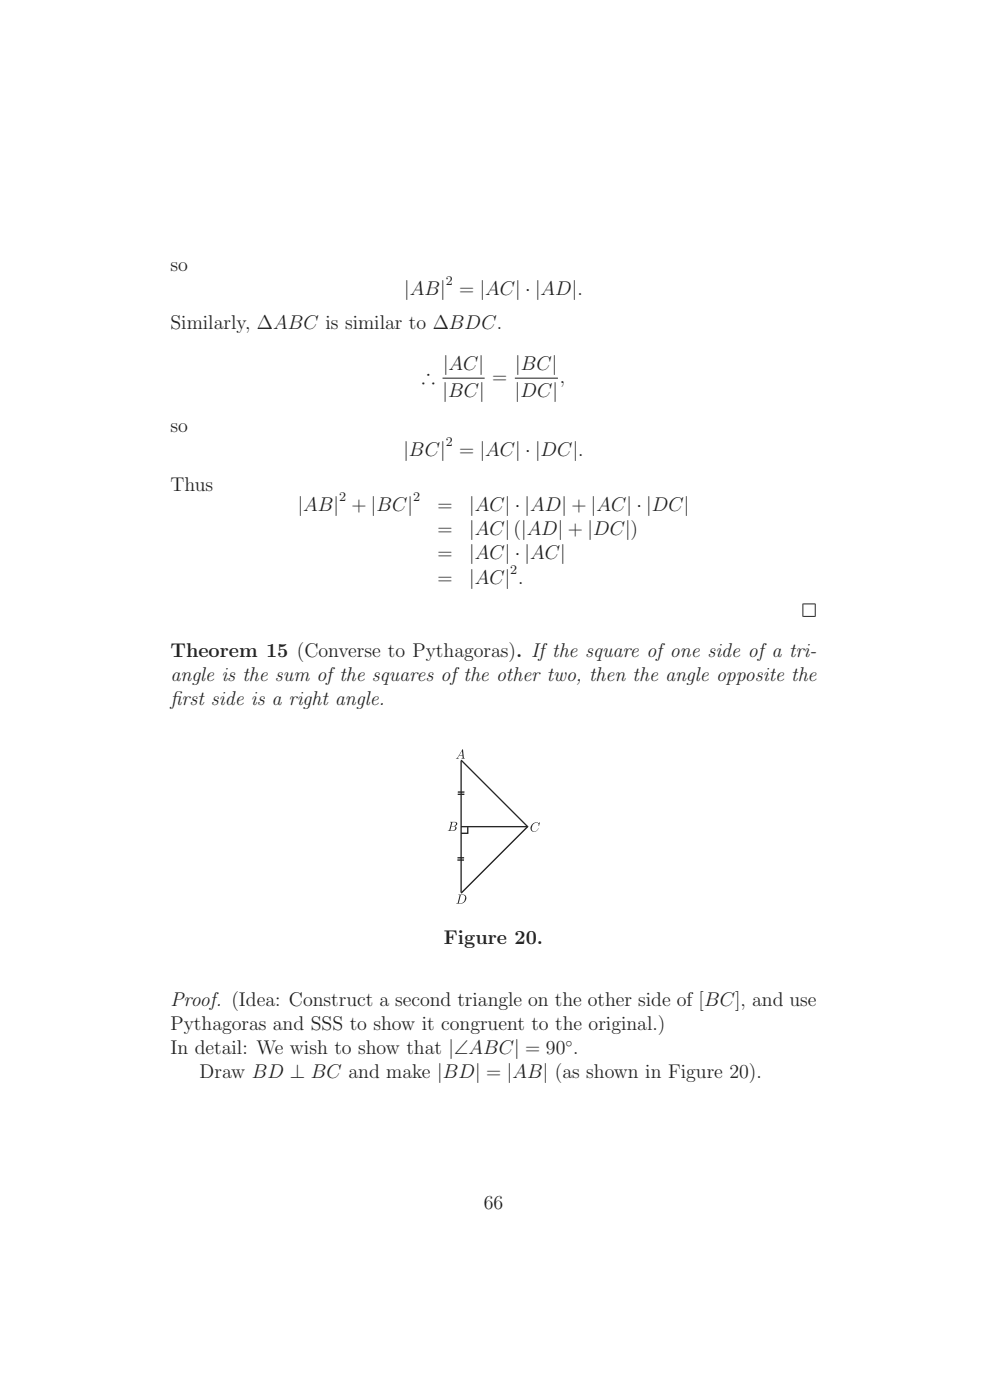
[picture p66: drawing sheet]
<svg xmlns="http://www.w3.org/2000/svg" width="210mm" height="297mm" viewBox="0 0 210 297" stroke-linecap="round" stroke-linejoin="round" font-family="sans-serif">
<defs><g id="words">
<g font-size="4.2" fill="#231f20">
<text x="36.2" y="57.4">so</text>
<text x="85.8" y="62.5">|AB| = |AC| · |AD|.</text>
<text x="36.2" y="69.9">Similarly, ∆ABC is similar to ∆BDC.</text>
<text x="89.5" y="81.3">∴</text>
<text x="94" y="78.4">|AC|</text>
<text x="104.4" y="81.3">=</text>
<text x="109.3" y="78.4">|BC|</text>
<text x="118.8" y="81.3">,</text>
<text x="93.9" y="84.2">|BC|</text>
<text x="109.2" y="84.2">|DC|</text>
<text x="36.2" y="91.6">so</text>
<text x="85.6" y="96.7">|BC| = |AC| · |DC|.</text>
<text x="36.2" y="104.1">Thus</text>
<text x="63.1" y="108.3">|AB| + |BC|</text>
<text x="92.8" y="113.4">=</text>
<text x="92.8" y="108.3">=</text>
<text x="99.5" y="113.4">|AC|(|AD| + |DC|)</text>
<text x="99.5" y="108.3">|AC| · |AD| + |AC| · |DC|</text>
<text x="92.8" y="118.5">=</text>
<text x="99.5" y="118.5">|AC| · |AC|</text>
<text x="92.8" y="123.9">=</text>
<text x="99.5" y="123.9">|AC| .</text>
<text x="36.2" y="139.4">Theorem 15 (Converse to Pythagoras). If the square of one side of a tri-</text>
<text x="36.2" y="144.5">angle is the sum of the squares of the other two, then the angle opposite the</text>
<text x="36.2" y="149.6">f</text>
<text x="36.2" y="149.6">irst side is a right angle.</text>
<text x="94.2" y="200.3">Figure 20.</text>
<text x="36.2" y="213.5">Proof. (Idea: Construct a second triangle on the other side of [BC], and use</text>
<text x="36.2" y="218.6">Pythagoras and SSS to show it congruent to the original.)</text>
<text x="36.2" y="223.7">In detail: We wish to show that |∠ABC| = 90 .</text>
<text x="42.4" y="228.8">Draw BD ⊥ BC and make |BD| = |AB| (as shown in Figure 20).</text>
<text x="102.6" y="256.5">66</text>
</g>
<g font-size="2.8" fill="#231f20">
<text x="94.5" y="60.4">2</text>
<text x="94.5" y="94.7">2</text>
<text x="71.9" y="106.3">2</text>
<text x="87.6" y="106.3">2</text>
<text x="108.2" y="121.8">2</text>
<text x="119.9" y="222.2">◦</text>
</g>
</g></defs>
<path d="M93.9 80.2h8.9M109.2 80.2h9.2M170.3 128v2.8M170.4 128.1h2.5M170.4 130.8h2.5M172.9 128v2.8" fill="none" stroke="#231f20" stroke-width=".21"/>
<g fill="#231f20">
<path d="M95.5 174.4h1l-.5 .1-.5 1.7a.77 .77 0 0 0 1.1-.7l-.9-.3a.72 .72 0 0 0 1-.5l-.2-.3 .4 .1a.53 .53 0 0 1-.5 .8l.4 .2a.62 .62 0 0 1-.7 .8l-1.1-.1 .3-.1 .4-1.6z"/>
<path d="M113.1 174.7a.79 .79 0 0 1 1.2 0l.1-.3-.1 .8a.6 .6 0 0 0-.4-.7 .6 .6 0 0 0-.8 .4 .87 .87 0 0 0 .2 1.5l.6-.2 .3-.5a.84 .84 0 0 1-1.3 .7 .84 .84 0 0 1-.1-1.4z"/>
<path d="M98.1 159l.3 1.8 .2 .1h-.7l.2-.1-.1-1.5-.6 .9 .7 .1h-.7l-.3 .5 .2 .1h-.6l.4-.2z"/>
<path d="M97.3 189.8h1a.95 .95 0 0 1 .6 1 .95 .95 0 0 1-.8 .8h-.4a1.06 1.06 0 0 0 .7-1.7l-.7 .1-.4 1.6 .5 .1h-1l.3-.2 .4-1.6z"/>
</g>
<path d="M97.8 161.4v27.9" fill="none" stroke="#231f20" stroke-width=".27"/>
<path d="M97.1 168.5h1.4M97.1 168h1.4M97.8 161.3l14.1 14.1-14.1 14.1M97.8 175.4h14.1M99.2 175.4v1.4h-1.4M97 182.5h1.4M97 182h1.4" fill="none" stroke="#231f20" stroke-width=".28"/>
<use href="#words"/>
</svg>
